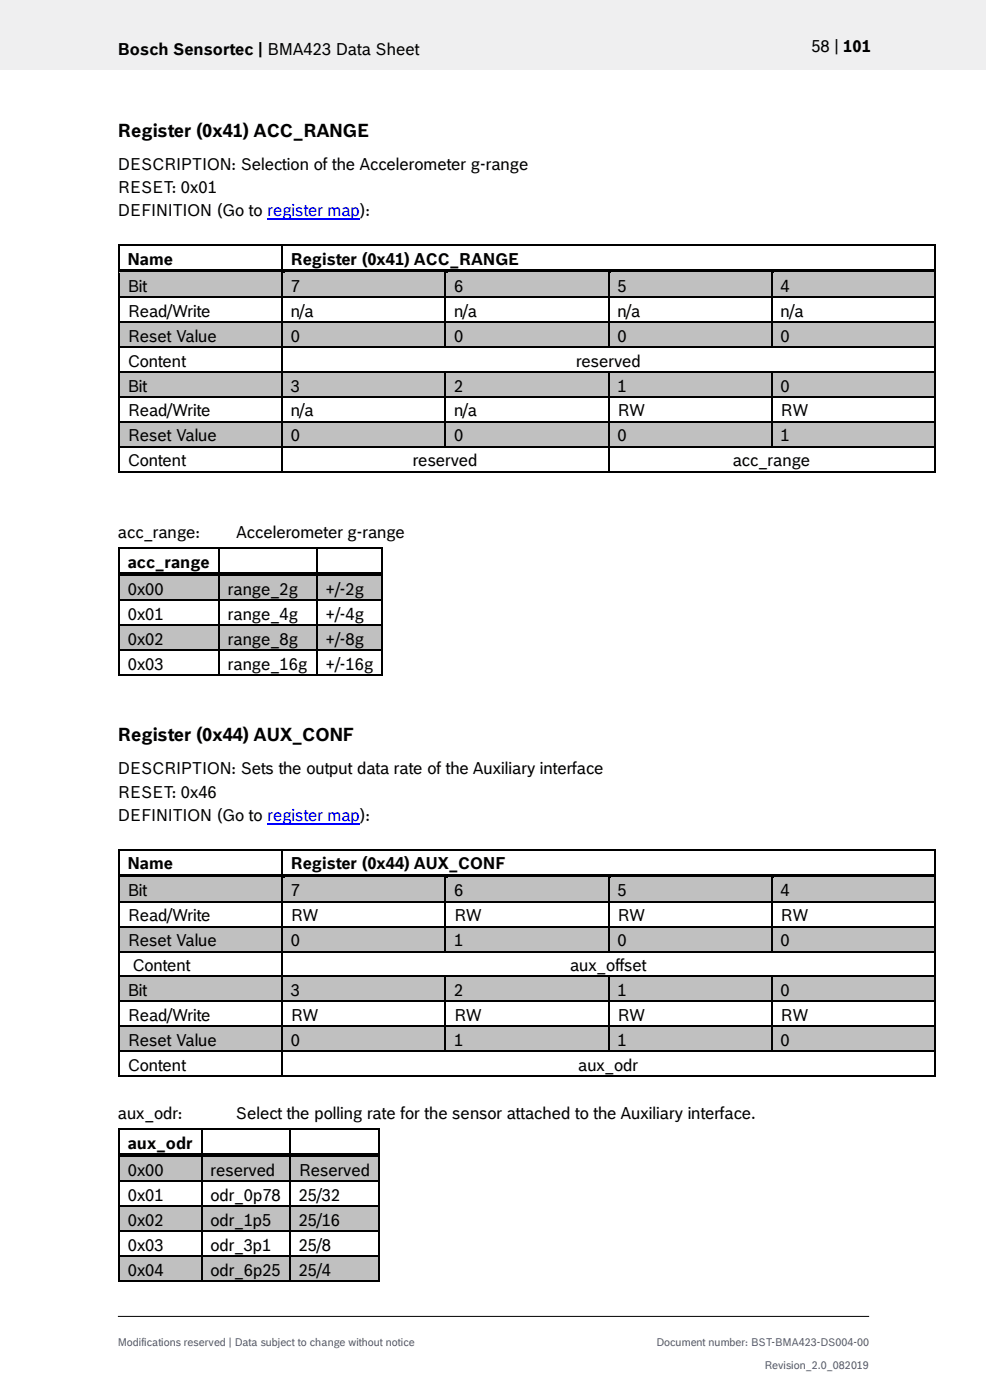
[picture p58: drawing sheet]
<svg xmlns="http://www.w3.org/2000/svg" width="210mm" height="297mm" viewBox="0 0 210 297" stroke-linecap="round" stroke-linejoin="round" font-family="sans-serif">
<defs><g id="words">
<g font-size="3.9">
<text x="25" y="29">Register (0x41) ACC_RANGE</text>
<text x="25" y="157.2">Register (0x44) AUX_CONF</text>
</g>
<g font-size="3.5">
<text x="25" y="11.6">Bosch Sensortec | BMA423 Data Sheet</text>
<text x="172.1" y="11">58 | 101</text>
<text x="25" y="36">DESCRIPTION: Selection of the Accelerometer g-range</text>
<text x="25" y="41">RESET: 0x01</text>
<text x="25" y="45.9">DEFINITION (Go to register map):</text>
<text x="27.1" y="56.1">Name</text>
<text x="61.7" y="56.1">Register (0x41) ACC_RANGE</text>
<text x="27.1" y="61.9">Bit</text>
<text x="61.7" y="61.9">7</text>
<text x="96.3" y="61.9">6</text>
<text x="131" y="61.9">5</text>
<text x="165.6" y="61.9">4</text>
<text x="27.1" y="67.2">Read/Write</text>
<text x="61.7" y="67.2">n/a</text>
<text x="96.3" y="67.2">n/a</text>
<text x="131" y="67.2">n/a</text>
<text x="165.6" y="67.2">n/a</text>
<text x="27.1" y="72.5">Reset Value</text>
<text x="27.1" y="77.8">Content</text>
<text x="61.7" y="72.5">0</text>
<text x="96.3" y="72.5">0</text>
<text x="122.2" y="77.8">reserved</text>
<text x="131" y="72.5">0</text>
<text x="165.6" y="72.5">0</text>
<text x="27.1" y="83.1">Bit</text>
<text x="61.7" y="83.1">3</text>
<text x="96.3" y="83.1">2</text>
<text x="131" y="83.1">1</text>
<text x="165.6" y="83.1">0</text>
<text x="27.1" y="88.4">Read/Write</text>
<text x="61.7" y="88.4">n/a</text>
<text x="96.3" y="88.4">n/a</text>
<text x="131" y="88.4">RW</text>
<text x="165.6" y="88.4">RW</text>
<text x="27.1" y="93.6">Reset Value</text>
<text x="61.7" y="93.6">0</text>
<text x="96.3" y="93.6">0</text>
<text x="131" y="93.6">0</text>
<text x="165.6" y="93.6">1</text>
<text x="27.1" y="98.9">Content</text>
<text x="87.6" y="98.9">reserved</text>
<text x="155.4" y="98.9">acc_range</text>
<text x="25" y="114.1">acc_range:</text>
<text x="50" y="114.1">Accelerometer g-range</text>
<text x="27.1" y="120.5">acc_range</text>
<text x="27.1" y="126.2">0x00</text>
<text x="27.1" y="131.5">0x01</text>
<text x="48.4" y="126.2">range_2g</text>
<text x="48.4" y="131.5">range_4g</text>
<text x="69.1" y="126.2">+/-2g</text>
<text x="69.1" y="131.5">+/-4g</text>
<text x="27.1" y="136.8">0x02</text>
<text x="48.4" y="136.8">range_8g</text>
<text x="69.1" y="136.8">+/-8g</text>
<text x="27.1" y="142">0x03</text>
<text x="48.4" y="142">range_16g</text>
<text x="69.1" y="142">+/-16g</text>
<text x="25" y="164.3">DESCRIPTION: Sets the output data rate of the Auxiliary interface</text>
<text x="25" y="169.2">RESET: 0x46</text>
<text x="25" y="174.2">DEFINITION (Go to register map):</text>
<text x="27.1" y="184.4">Name</text>
<text x="61.7" y="184.4">Register (0x44) AUX_CONF</text>
<text x="27.1" y="190.1">Bit</text>
<text x="61.7" y="190.1">7</text>
<text x="96.3" y="190.1">6</text>
<text x="131" y="190.1">5</text>
<text x="165.6" y="190.1">4</text>
<text x="27.1" y="195.4">Read/Write</text>
<text x="61.7" y="195.4">RW</text>
<text x="96.3" y="195.4">RW</text>
<text x="131" y="195.4">RW</text>
<text x="165.6" y="195.4">RW</text>
<text x="27.1" y="200.7">Reset Value</text>
<text x="61.7" y="200.7">0</text>
<text x="96.3" y="200.7">1</text>
<text x="131" y="200.7">0</text>
<text x="165.6" y="200.7">0</text>
<text x="28.1" y="206">Content</text>
<text x="120.9" y="206">aux_offset</text>
<text x="27.1" y="211.3">Bit</text>
<text x="61.7" y="211.3">3</text>
<text x="96.3" y="211.3">2</text>
<text x="131" y="211.3">1</text>
<text x="165.6" y="211.3">0</text>
<text x="27.1" y="216.6">Read/Write</text>
<text x="27.1" y="221.9">Reset Value</text>
<text x="61.7" y="216.6">RW</text>
<text x="61.7" y="221.9">0</text>
<text x="96.3" y="216.6">RW</text>
<text x="96.3" y="221.9">1</text>
<text x="131" y="216.6">RW</text>
<text x="131" y="221.9">1</text>
<text x="165.6" y="216.6">RW</text>
<text x="165.6" y="221.9">0</text>
<text x="27.1" y="227.2">Content</text>
<text x="122.7" y="227.2">aux_odr</text>
<text x="25" y="237.4">aux_odr:</text>
<text x="50" y="237.4">Select the polling rate for the sensor attached to the Auxiliary interface.</text>
<text x="27.1" y="243.7">aux_odr</text>
<text x="27.1" y="249.5">0x00</text>
<text x="44.7" y="249.5">reserved</text>
<text x="63.4" y="249.5">Reserved</text>
<text x="27.1" y="254.8">0x01</text>
<text x="44.7" y="254.8">odr_0p78</text>
<text x="63.4" y="254.8">25/32</text>
<text x="27.1" y="260.1">0x02</text>
<text x="44.7" y="260.1">odr_1p5</text>
<text x="63.4" y="260.1">25/16</text>
<text x="27.1" y="265.4">0x03</text>
<text x="44.7" y="265.4">odr_3p1</text>
<text x="63.4" y="265.4">25/8</text>
<text x="27.1" y="270.7">0x04</text>
<text x="44.7" y="270.7">odr_6p25</text>
<text x="63.4" y="270.7">25/4</text>
</g>
<g font-size="2.3" fill="#535f6b">
<text x="25" y="285.6">Modifications reserved | Data subject to change without notice</text>
<text x="139.3" y="285.6">Document number: BST-BMA423-DS004-00</text>
<text x="162.2" y="290.5">Revision_2.0_082019</text>
</g>
</g></defs>
<path d="M-.1 0h209.2v14.8h-209.2z" fill-rule="evenodd" fill="#efeff0"/>
<path d="M25 279.3h159.4" fill="none" stroke="#000" stroke-width=".21"/>
<path d="M56.7 46.5h19.7" fill="none" stroke="#00f" stroke-width=".25"/>
<g fill="#000">
<path d="M25 51.8h.4v.4h-.4z" fill-rule="evenodd"/>
<path d="M25 51.8h.4v.4h-.4z" fill-rule="evenodd"/>
<path d="M59.7 51.8h.3v.4h-.3z" fill-rule="evenodd"/>
<path d="M198.2 51.8h.3v.4h-.3z" fill-rule="evenodd"/>
<path d="M198.2 51.8h.3v.4h-.3z" fill-rule="evenodd"/>
</g>
<path d="M25.2 52.2v4.9M25.4 52h34.3M59.8 52.2v4.9M60 52h138.2M198.3 52.2v4.9" fill="none" stroke="#000" stroke-width=".34"/>
<g fill="#c0c0c0">
<path d="M25.4 57.9h34.2v5h-34.2z" fill-rule="evenodd"/>
<path d="M27.1 57.9h30.8v5h-30.8z" fill-rule="evenodd"/>
<path d="M60 57.9h34.2v5h-34.2z" fill-rule="evenodd"/>
<path d="M61.7 57.9h30.8v5h-30.8z" fill-rule="evenodd"/>
<path d="M94.6 57.9h34.3v5h-34.3z" fill-rule="evenodd"/>
<path d="M96.3 57.9h30.9v5h-30.9z" fill-rule="evenodd"/>
<path d="M129.2 57.9h34.3v5h-34.3z" fill-rule="evenodd"/>
<path d="M131 57.9h30.8v5h-30.8z" fill-rule="evenodd"/>
<path d="M163.9 57.9h34.3v5h-34.3z" fill-rule="evenodd"/>
<path d="M165.6 57.9h30.8v5h-30.8z" fill-rule="evenodd"/>
</g>
<g fill="#000">
<path d="M25 57.1h.4v.8h-.4z" fill-rule="evenodd"/>
<path d="M25.4 57.1h34.3v.8h-34.3z" fill-rule="evenodd"/>
</g>
<path d="M25.4 57.9h34.3" fill="none" stroke="#c0c0c0" stroke-width=".21"/>
<path d="M60 57.9h.4z" fill-rule="evenodd" fill="#c0c0c0"/>
<g fill="#000">
<path d="M59.7 57.9h.3z" fill-rule="evenodd"/>
<path d="M59.7 57.1h.7v.8h-.7z" fill-rule="evenodd"/>
<path d="M60.4 57.1h33.9v.8h-33.9z" fill-rule="evenodd"/>
</g>
<path d="M60.4 57.9h33.9" fill="none" stroke="#c0c0c0" stroke-width=".21"/>
<path d="M94.6 57.9h.5z" fill-rule="evenodd" fill="#c0c0c0"/>
<g fill="#000">
<path d="M94.3 57.9h.3z" fill-rule="evenodd"/>
<path d="M94.3 57.1h.8v.8h-.8z" fill-rule="evenodd"/>
<path d="M95.1 57.1h33.8v.8h-33.8z" fill-rule="evenodd"/>
</g>
<path d="M95.1 57.9h33.8" fill="none" stroke="#c0c0c0" stroke-width=".21"/>
<path d="M129.3 57.9h.4z" fill-rule="evenodd" fill="#c0c0c0"/>
<g fill="#000">
<path d="M128.9 57.9h.4z" fill-rule="evenodd"/>
<path d="M128.9 57.1h.8v.8h-.8z" fill-rule="evenodd"/>
<path d="M129.7 57.1h33.8v.8h-33.8z" fill-rule="evenodd"/>
</g>
<path d="M129.7 57.9h33.8" fill="none" stroke="#c0c0c0" stroke-width=".21"/>
<path d="M163.9 57.9h.4z" fill-rule="evenodd" fill="#c0c0c0"/>
<g fill="#000">
<path d="M163.5 57.9h.4z" fill-rule="evenodd"/>
<path d="M163.5 57.1h.8v.8h-.8z" fill-rule="evenodd"/>
<path d="M164.3 57.1h33.9v.8h-33.9z" fill-rule="evenodd"/>
<path d="M198.2 57.1h.3v.8h-.3z" fill-rule="evenodd"/>
<path d="M25 62.9h.4v.3h-.4z" fill-rule="evenodd"/>
<path d="M59.7 62.9h.3v.3h-.3z" fill-rule="evenodd"/>
<path d="M94.3 62.9h.3v.3h-.3z" fill-rule="evenodd"/>
<path d="M128.9 62.9h.4v.3h-.4z" fill-rule="evenodd"/>
<path d="M163.5 62.9h.4v.3h-.4z" fill-rule="evenodd"/>
<path d="M198.2 62.9h.3v.3h-.3z" fill-rule="evenodd"/>
</g>
<path d="M164.3 57.9h33.9" fill="none" stroke="#c0c0c0" stroke-width=".21"/>
<g fill="none" stroke="#000" stroke-width=".34">
<path d="M25.2 57.9v5M59.8 57.9v5M94.5 57.9v5M129.1 57.9v5M163.7 57.9v5M198.3 57.9v5M25.2 63.2v5M25.4 63h34.3M59.8 63.2v5M60 63h34.3M94.5 63.2v5M94.6 63h34.3"/>
<path d="M129.1 63.2v5M129.3 63h34.2M163.7 63.2v5M163.9 63h34.3M198.3 63.2v5"/>
</g>
<g fill="#c0c0c0">
<path d="M25.4 68.5h34.2v5h-34.2z" fill-rule="evenodd"/>
<path d="M27.1 68.5h30.8v5h-30.8z" fill-rule="evenodd"/>
<path d="M60 68.5h34.2v5h-34.2z" fill-rule="evenodd"/>
<path d="M61.7 68.5h30.8v5h-30.8z" fill-rule="evenodd"/>
<path d="M94.6 68.5h34.3v5h-34.3z" fill-rule="evenodd"/>
<path d="M96.3 68.5h30.9v5h-30.9z" fill-rule="evenodd"/>
<path d="M129.2 68.5h34.3v5h-34.3z" fill-rule="evenodd"/>
<path d="M131 68.5h30.8v5h-30.8z" fill-rule="evenodd"/>
<path d="M163.9 68.5h34.3v5h-34.3z" fill-rule="evenodd"/>
<path d="M165.6 68.5h30.8v5h-30.8z" fill-rule="evenodd"/>
</g>
<g fill="#000">
<path d="M25 68.2h.4v.3h-.4z" fill-rule="evenodd"/>
<path d="M25 73.5h.4v.3h-.4z" fill-rule="evenodd"/>
<path d="M59.7 68.2h.3v.3h-.3z" fill-rule="evenodd"/>
<path d="M59.7 73.5h.3v.3h-.3z" fill-rule="evenodd"/>
<path d="M94.3 68.2h.3v.3h-.3z" fill-rule="evenodd"/>
<path d="M94.3 73.5h.3v.3h-.3z" fill-rule="evenodd"/>
<path d="M128.9 68.2h.4v.3h-.4z" fill-rule="evenodd"/>
<path d="M128.9 73.5h.4v.3h-.4z" fill-rule="evenodd"/>
<path d="M163.5 68.2h.4v.3h-.4z" fill-rule="evenodd"/>
<path d="M163.5 73.5h.4v.3h-.4z" fill-rule="evenodd"/>
<path d="M198.2 68.2h.3v.3h-.3z" fill-rule="evenodd"/>
<path d="M198.2 73.5h.3v.3h-.3z" fill-rule="evenodd"/>
</g>
<g fill="none" stroke="#000" stroke-width=".34">
<path d="M25.2 68.5v5M25.2 73.8v4.9M25.4 68.3h34.3M25.4 73.6h34.3M59.8 68.5v5M59.8 73.8v4.9M60 68.3h34.3M60 73.6h34.3M94.5 68.5v5M94.6 68.3h34.3M94.6 73.6h34.3M129.1 68.5v5"/>
<path d="M129.3 68.3h34.2M129.3 73.6h34.2M163.7 68.5v5M163.9 68.3h34.3M163.9 73.6h34.3M198.3 68.5v5M198.3 73.8v4.9"/>
</g>
<g fill="#c0c0c0">
<path d="M25.4 79.1h34.2v4.9h-34.2z" fill-rule="evenodd"/>
<path d="M27.1 79.1h30.8v4.9h-30.8z" fill-rule="evenodd"/>
<path d="M60 79.1h34.2v4.9h-34.2z" fill-rule="evenodd"/>
<path d="M61.7 79.1h30.8v4.9h-30.8z" fill-rule="evenodd"/>
<path d="M94.6 79.1h34.3v4.9h-34.3z" fill-rule="evenodd"/>
<path d="M96.3 79.1h30.9v4.9h-30.9z" fill-rule="evenodd"/>
<path d="M129.2 79.1h34.3v4.9h-34.3z" fill-rule="evenodd"/>
<path d="M131 79.1h30.8v4.9h-30.8z" fill-rule="evenodd"/>
<path d="M163.9 79.1h34.3v4.9h-34.3z" fill-rule="evenodd"/>
<path d="M165.6 79.1h30.8v4.9h-30.8z" fill-rule="evenodd"/>
</g>
<g fill="#000">
<path d="M25 78.7h.4v.4h-.4z" fill-rule="evenodd"/>
<path d="M59.7 78.7h.3v.4h-.3z" fill-rule="evenodd"/>
<path d="M94.3 78.7h.3v.4h-.3z" fill-rule="evenodd"/>
<path d="M128.9 78.7h.4v.4h-.4z" fill-rule="evenodd"/>
<path d="M163.5 78.7h.4v.4h-.4z" fill-rule="evenodd"/>
<path d="M198.2 78.7h.3v.4h-.3z" fill-rule="evenodd"/>
<path d="M25 84h.4v.4h-.4z" fill-rule="evenodd"/>
<path d="M59.7 84h.3v.4h-.3z" fill-rule="evenodd"/>
<path d="M94.3 84h.3v.4h-.3z" fill-rule="evenodd"/>
<path d="M128.9 84h.4v.4h-.4z" fill-rule="evenodd"/>
<path d="M163.5 84h.4v.4h-.4z" fill-rule="evenodd"/>
<path d="M198.2 84h.3v.4h-.3z" fill-rule="evenodd"/>
</g>
<g fill="none" stroke="#000" stroke-width=".34">
<path d="M25.2 79.1v4.9M25.4 78.9h34.3M59.8 79.1v4.9M60 78.9h34.3M94.5 79.1v4.9M94.6 78.9h34.3M129.1 79.1v4.9M129.3 78.9h34.2M163.7 79.1v4.9M163.9 78.9h34.3M198.3 79.1v4.9M25.2 84.4v4.9"/>
<path d="M25.4 84.2h34.3M59.8 84.4v4.9M60 84.2h34.3M94.5 84.4v4.9M94.6 84.2h34.3M129.1 84.4v4.9M129.3 84.2h34.2M163.7 84.4v4.9M163.9 84.2h34.3M198.3 84.4v4.9"/>
</g>
<g fill="#c0c0c0">
<path d="M25.4 89.7h34.2v4.9h-34.2z" fill-rule="evenodd"/>
<path d="M27.1 89.7h30.8v4.9h-30.8z" fill-rule="evenodd"/>
<path d="M60 89.7h34.2v4.9h-34.2z" fill-rule="evenodd"/>
<path d="M61.7 89.7h30.8v4.9h-30.8z" fill-rule="evenodd"/>
<path d="M94.6 89.7h34.3v4.9h-34.3z" fill-rule="evenodd"/>
<path d="M96.3 89.7h30.9v4.9h-30.9z" fill-rule="evenodd"/>
<path d="M129.2 89.7h34.3v4.9h-34.3z" fill-rule="evenodd"/>
<path d="M131 89.7h30.8v4.9h-30.8z" fill-rule="evenodd"/>
<path d="M163.9 89.7h34.3v4.9h-34.3z" fill-rule="evenodd"/>
<path d="M165.6 89.7h30.8v4.9h-30.8z" fill-rule="evenodd"/>
</g>
<g fill="#000">
<path d="M25 89.3h.4v.4h-.4z" fill-rule="evenodd"/>
<path d="M25 94.6h.4v.4h-.4z" fill-rule="evenodd"/>
<path d="M59.7 89.3h.3v.4h-.3z" fill-rule="evenodd"/>
<path d="M59.7 94.6h.3v.4h-.3z" fill-rule="evenodd"/>
<path d="M94.3 89.3h.3v.4h-.3z" fill-rule="evenodd"/>
<path d="M94.3 94.6h.3v.4h-.3z" fill-rule="evenodd"/>
<path d="M128.9 89.3h.4v.4h-.4z" fill-rule="evenodd"/>
<path d="M128.9 94.6h.4v.4h-.4z" fill-rule="evenodd"/>
<path d="M163.5 89.3h.4v.4h-.4z" fill-rule="evenodd"/>
<path d="M163.5 94.6h.4v.4h-.4z" fill-rule="evenodd"/>
<path d="M198.2 89.3h.3v.4h-.3z" fill-rule="evenodd"/>
<path d="M198.2 94.6h.3v.4h-.3z" fill-rule="evenodd"/>
<path d="M25 99.9h.4v.4h-.4z" fill-rule="evenodd"/>
<path d="M25 99.9h.4v.4h-.4z" fill-rule="evenodd"/>
<path d="M25 116.1h.4v.4h-.4z" fill-rule="evenodd"/>
<path d="M25 116.1h.4v.4h-.4z" fill-rule="evenodd"/>
<path d="M46.3 116.1h.4v.4h-.4z" fill-rule="evenodd"/>
<path d="M59.7 99.9h.3v.4h-.3z" fill-rule="evenodd"/>
<path d="M67 116.1h.3v.4h-.3z" fill-rule="evenodd"/>
<path d="M80.9 116.1h.4v.4h-.4z" fill-rule="evenodd"/>
<path d="M80.9 116.1h.4v.4h-.4z" fill-rule="evenodd"/>
<path d="M128.9 99.9h.4v.4h-.4z" fill-rule="evenodd"/>
<path d="M198.2 99.9h.3v.4h-.3z" fill-rule="evenodd"/>
<path d="M198.2 99.9h.3v.4h-.3z" fill-rule="evenodd"/>
</g>
<g fill="none" stroke="#000" stroke-width=".34">
<path d="M25.2 89.7v4.9M25.2 95v4.9M25.4 89.5h34.3M25.4 94.8h34.3M59.8 89.7v4.9M59.8 95v4.9M60 89.5h34.3M60 94.8h34.3M94.5 89.7v4.9M94.6 89.5h34.3M94.6 94.8h34.3M129.1 89.7v4.9"/>
<path d="M129.1 95v4.9M129.3 89.5h34.2M129.3 94.8h34.2M163.7 89.7v4.9M163.9 89.5h34.3M163.9 94.8h34.3M198.3 89.7v4.9M198.3 95v4.9M25.2 116.5v4.9M25.4 100.1h34.3M25.4 116.3h20.9M46.5 116.5v4.9"/>
<path d="M46.7 116.3h20.3M60 100.1h68.9M67.1 116.5v4.9M67.3 116.3h13.6M81.1 116.5v4.9M129.3 100.1h68.9"/>
</g>
<g fill="#c0c0c0">
<path d="M25.4 122.2h20.9v4.9h-20.9z" fill-rule="evenodd"/>
<path d="M27.1 122.2h17.4v4.9h-17.4z" fill-rule="evenodd"/>
<path d="M46.7 122.2h20.3v4.9h-20.3z" fill-rule="evenodd"/>
<path d="M48.4 122.2h16.8v4.9h-16.8z" fill-rule="evenodd"/>
<path d="M67.3 122.2h13.6v4.9h-13.6z" fill-rule="evenodd"/>
<path d="M69.1 122.2h10.1v4.9h-10.1z" fill-rule="evenodd"/>
</g>
<g fill="#000">
<path d="M25 121.4h.4v.8h-.4z" fill-rule="evenodd"/>
<path d="M25.4 121.4h20.9v.8h-20.9z" fill-rule="evenodd"/>
</g>
<path d="M25.4 122.2h20.9" fill="none" stroke="#c0c0c0" stroke-width=".21"/>
<path d="M46.7 122.2h.4z" fill-rule="evenodd" fill="#c0c0c0"/>
<g fill="#000">
<path d="M46.3 122.2h.4z" fill-rule="evenodd"/>
<path d="M46.3 121.4h.8v.8h-.8z" fill-rule="evenodd"/>
<path d="M47.1 121.4h19.9v.8h-19.9z" fill-rule="evenodd"/>
</g>
<path d="M47.1 122.2h19.9" fill="none" stroke="#c0c0c0" stroke-width=".21"/>
<path d="M67.3 122.2h.4z" fill-rule="evenodd" fill="#c0c0c0"/>
<g fill="#000">
<path d="M25 127.1h.4v.4h-.4z" fill-rule="evenodd"/>
<path d="M46.3 127.1h.4v.4h-.4z" fill-rule="evenodd"/>
<path d="M67 122.2h.3z" fill-rule="evenodd"/>
<path d="M67 121.4h.7v.8h-.7z" fill-rule="evenodd"/>
<path d="M67 127.1h.3v.4h-.3z" fill-rule="evenodd"/>
<path d="M67.7 121.4h13.2v.8h-13.2z" fill-rule="evenodd"/>
<path d="M80.9 121.4h.4v.8h-.4z" fill-rule="evenodd"/>
<path d="M80.9 127.1h.4v.4h-.4z" fill-rule="evenodd"/>
</g>
<path d="M67.7 122.2h13.2" fill="none" stroke="#c0c0c0" stroke-width=".21"/>
<path d="M25.2 122.2v4.9M25.2 127.5v4.9M25.4 127.3h20.9M46.5 122.2v4.9M46.5 127.5v4.9M46.7 127.3h20.3M67.1 122.2v4.9M67.1 127.5v4.9M67.3 127.3h13.6M81.1 122.2v4.9M81.1 127.5v4.9" fill="none" stroke="#000" stroke-width=".34"/>
<g fill="#c0c0c0">
<path d="M25.4 132.8h20.9v4.9h-20.9z" fill-rule="evenodd"/>
<path d="M27.1 132.8h17.4v4.9h-17.4z" fill-rule="evenodd"/>
<path d="M46.7 132.8h20.3v4.9h-20.3z" fill-rule="evenodd"/>
<path d="M48.4 132.8h16.8v4.9h-16.8z" fill-rule="evenodd"/>
<path d="M67.3 132.8h13.6v4.9h-13.6z" fill-rule="evenodd"/>
<path d="M69.1 132.8h10.1v4.9h-10.1z" fill-rule="evenodd"/>
</g>
<g fill="#000">
<path d="M25 132.4h.4v.4h-.4z" fill-rule="evenodd"/>
<path d="M25 137.7h.4v.4h-.4z" fill-rule="evenodd"/>
<path d="M46.3 132.4h.4v.4h-.4z" fill-rule="evenodd"/>
<path d="M46.3 137.7h.4v.4h-.4z" fill-rule="evenodd"/>
<path d="M67 132.4h.3v.4h-.3z" fill-rule="evenodd"/>
<path d="M67 137.7h.3v.4h-.3z" fill-rule="evenodd"/>
<path d="M80.9 132.4h.4v.4h-.4z" fill-rule="evenodd"/>
<path d="M80.9 137.7h.4v.4h-.4z" fill-rule="evenodd"/>
<path d="M25 143.1h.4v.3h-.4z" fill-rule="evenodd"/>
<path d="M25 143.1h.4v.3h-.4z" fill-rule="evenodd"/>
<path d="M46.3 143.1h.4v.3h-.4z" fill-rule="evenodd"/>
<path d="M67 143.1h.3v.3h-.3z" fill-rule="evenodd"/>
<path d="M80.9 143.1h.4v.3h-.4z" fill-rule="evenodd"/>
<path d="M80.9 143.1h.4v.3h-.4z" fill-rule="evenodd"/>
<path d="M25 180.1h.4v.3h-.4z" fill-rule="evenodd"/>
<path d="M25 180.1h.4v.3h-.4z" fill-rule="evenodd"/>
<path d="M59.7 180.1h.3v.3h-.3z" fill-rule="evenodd"/>
<path d="M198.2 180.1h.3v.3h-.3z" fill-rule="evenodd"/>
<path d="M198.2 180.1h.3v.3h-.3z" fill-rule="evenodd"/>
</g>
<g fill="none" stroke="#000" stroke-width=".34">
<path d="M25.2 132.8v4.9M25.2 138.1v5M25.4 132.6h20.9M25.4 137.9h20.9M46.5 132.8v4.9M46.5 138.1v5M46.7 132.6h20.3M46.7 137.9h20.3M67.1 132.8v4.9M67.1 138.1v5M67.3 132.6h13.6M67.3 137.9h13.6"/>
<path d="M81.1 132.8v4.9M81.1 138.1v5M25.4 143.2h20.9M46.7 143.2h20.3M67.3 143.2h13.6M25.2 180.4v5M25.4 180.2h34.3M59.8 180.4v5M60 180.2h138.2M198.3 180.4v5"/>
</g>
<path d="M56.7 174.8h19.7" fill="none" stroke="#00f" stroke-width=".25"/>
<g fill="#c0c0c0">
<path d="M25.4 186.2h34.2v4.9h-34.2z" fill-rule="evenodd"/>
<path d="M27.1 186.2h30.8v4.9h-30.8z" fill-rule="evenodd"/>
<path d="M60 186.2h34.2v4.9h-34.2z" fill-rule="evenodd"/>
<path d="M61.7 186.2h30.8v4.9h-30.8z" fill-rule="evenodd"/>
<path d="M94.6 186.2h34.3v4.9h-34.3z" fill-rule="evenodd"/>
<path d="M96.3 186.2h30.9v4.9h-30.9z" fill-rule="evenodd"/>
<path d="M129.2 186.2h34.3v4.9h-34.3z" fill-rule="evenodd"/>
<path d="M131 186.2h30.8v4.9h-30.8z" fill-rule="evenodd"/>
<path d="M163.9 186.2h34.3v4.9h-34.3z" fill-rule="evenodd"/>
<path d="M165.6 186.2h30.8v4.9h-30.8z" fill-rule="evenodd"/>
</g>
<g fill="#000">
<path d="M25 185.4h.4v.8h-.4z" fill-rule="evenodd"/>
<path d="M25.4 185.4h34.3v.7h-34.3z" fill-rule="evenodd"/>
</g>
<path d="M25.4 186.1h34.3" fill="none" stroke="#c0c0c0" stroke-width=".21"/>
<path d="M60 186.1l.4 .1z" fill-rule="evenodd" fill="#c0c0c0"/>
<g fill="#000">
<path d="M59.7 186.1l.3 .1z" fill-rule="evenodd"/>
<path d="M59.7 185.4h.7v.7h-.7z" fill-rule="evenodd"/>
<path d="M60.4 185.4h33.9v.7h-33.9z" fill-rule="evenodd"/>
</g>
<path d="M60.4 186.1h33.9" fill="none" stroke="#c0c0c0" stroke-width=".21"/>
<path d="M94.6 186.1l.5 .1z" fill-rule="evenodd" fill="#c0c0c0"/>
<g fill="#000">
<path d="M94.3 186.1l.3 .1z" fill-rule="evenodd"/>
<path d="M94.3 185.4h.8v.7h-.8z" fill-rule="evenodd"/>
<path d="M95.1 185.4h33.8v.7h-33.8z" fill-rule="evenodd"/>
</g>
<path d="M95.1 186.1h33.8" fill="none" stroke="#c0c0c0" stroke-width=".21"/>
<path d="M129.3 186.1l.4 .1z" fill-rule="evenodd" fill="#c0c0c0"/>
<g fill="#000">
<path d="M128.9 186.1l.4 .1z" fill-rule="evenodd"/>
<path d="M128.9 185.4h.8v.7h-.8z" fill-rule="evenodd"/>
<path d="M129.7 185.4h33.8v.7h-33.8z" fill-rule="evenodd"/>
</g>
<path d="M129.7 186.1h33.8" fill="none" stroke="#c0c0c0" stroke-width=".21"/>
<path d="M163.9 186.1l.4 .1z" fill-rule="evenodd" fill="#c0c0c0"/>
<g fill="#000">
<path d="M25 191.1h.4v.4h-.4z" fill-rule="evenodd"/>
<path d="M59.7 191.1h.3v.4h-.3z" fill-rule="evenodd"/>
<path d="M94.3 191.1h.3v.4h-.3z" fill-rule="evenodd"/>
<path d="M128.9 191.1h.4v.4h-.4z" fill-rule="evenodd"/>
<path d="M163.5 186.1l.4 .1z" fill-rule="evenodd"/>
<path d="M163.5 185.4h.8v.7h-.8z" fill-rule="evenodd"/>
<path d="M163.5 191.1h.4v.4h-.4z" fill-rule="evenodd"/>
<path d="M164.3 185.4h33.9v.7h-33.9z" fill-rule="evenodd"/>
<path d="M198.2 185.4h.3v.8h-.3z" fill-rule="evenodd"/>
<path d="M198.2 191.1h.3v.4h-.3z" fill-rule="evenodd"/>
</g>
<path d="M164.3 186.1h33.9" fill="none" stroke="#c0c0c0" stroke-width=".21"/>
<g fill="none" stroke="#000" stroke-width=".34">
<path d="M25.2 186.2v4.9M25.2 191.5v4.9M25.4 191.3h34.3M59.8 186.2v4.9M59.8 191.5v4.9M60 191.3h34.3M94.5 186.2v4.9M94.5 191.5v4.9M94.6 191.3h34.3M129.1 186.2v4.9M129.1 191.5v4.9M129.3 191.3h34.2"/>
<path d="M163.7 186.2v4.9M163.7 191.5v4.9M163.9 191.3h34.3M198.3 186.2v4.9M198.3 191.5v4.9"/>
</g>
<g fill="#c0c0c0">
<path d="M25.4 196.7h34.2v5h-34.2z" fill-rule="evenodd"/>
<path d="M27.1 196.7h30.8v5h-30.8z" fill-rule="evenodd"/>
<path d="M60 196.7h34.2v5h-34.2z" fill-rule="evenodd"/>
<path d="M61.7 196.7h30.8v5h-30.8z" fill-rule="evenodd"/>
<path d="M94.6 196.7h34.3v5h-34.3z" fill-rule="evenodd"/>
<path d="M96.3 196.7h30.9v5h-30.9z" fill-rule="evenodd"/>
<path d="M129.2 196.7h34.3v5h-34.3z" fill-rule="evenodd"/>
<path d="M131 196.7h30.8v5h-30.8z" fill-rule="evenodd"/>
<path d="M163.9 196.7h34.3v5h-34.3z" fill-rule="evenodd"/>
<path d="M165.6 196.7h30.8v5h-30.8z" fill-rule="evenodd"/>
</g>
<g fill="#000">
<path d="M25 196.4h.4v.3h-.4z" fill-rule="evenodd"/>
<path d="M59.7 196.4h.3v.3h-.3z" fill-rule="evenodd"/>
<path d="M94.3 196.4h.3v.3h-.3z" fill-rule="evenodd"/>
<path d="M128.9 196.4h.4v.3h-.4z" fill-rule="evenodd"/>
<path d="M163.5 196.4h.4v.3h-.4z" fill-rule="evenodd"/>
<path d="M198.2 196.4h.3v.3h-.3z" fill-rule="evenodd"/>
<path d="M25 201.7h.4v.3h-.4z" fill-rule="evenodd"/>
<path d="M59.7 201.7h.3v.3h-.3z" fill-rule="evenodd"/>
<path d="M94.3 201.7h.3v.3h-.3z" fill-rule="evenodd"/>
<path d="M128.9 201.7h.4v.3h-.4z" fill-rule="evenodd"/>
<path d="M163.5 201.7h.4v.3h-.4z" fill-rule="evenodd"/>
<path d="M198.2 201.7h.3v.3h-.3z" fill-rule="evenodd"/>
</g>
<g fill="none" stroke="#000" stroke-width=".34">
<path d="M25.2 196.7v5M25.4 196.6h34.3M59.8 196.7v5M60 196.6h34.3M94.5 196.7v5M94.6 196.6h34.3M129.1 196.7v5M129.3 196.6h34.2M163.7 196.7v5M163.9 196.6h34.3M198.3 196.7v5M25.2 202v5"/>
<path d="M25.4 201.9h34.3M59.8 202v5M60 201.9h34.3M94.6 201.9h34.3M129.3 201.9h34.2M163.9 201.9h34.3M198.3 202v5"/>
</g>
<g fill="#c0c0c0">
<path d="M25.4 207.3h34.2v5h-34.2z" fill-rule="evenodd"/>
<path d="M27.1 207.3h30.8v5h-30.8z" fill-rule="evenodd"/>
<path d="M60 207.3h34.2v5h-34.2z" fill-rule="evenodd"/>
<path d="M61.7 207.3h30.8v5h-30.8z" fill-rule="evenodd"/>
<path d="M94.6 207.3h34.3v5h-34.3z" fill-rule="evenodd"/>
<path d="M96.3 207.3h30.9v5h-30.9z" fill-rule="evenodd"/>
<path d="M129.2 207.3h34.3v5h-34.3z" fill-rule="evenodd"/>
<path d="M131 207.3h30.8v5h-30.8z" fill-rule="evenodd"/>
<path d="M163.9 207.3h34.3v5h-34.3z" fill-rule="evenodd"/>
<path d="M165.6 207.3h30.8v5h-30.8z" fill-rule="evenodd"/>
</g>
<g fill="#000">
<path d="M25 207h.4v.3h-.4z" fill-rule="evenodd"/>
<path d="M25 212.3h.4v.3h-.4z" fill-rule="evenodd"/>
<path d="M59.7 207h.3v.3h-.3z" fill-rule="evenodd"/>
<path d="M59.7 212.3h.3v.3h-.3z" fill-rule="evenodd"/>
<path d="M94.3 207h.3v.3h-.3z" fill-rule="evenodd"/>
<path d="M94.3 212.3h.3v.3h-.3z" fill-rule="evenodd"/>
<path d="M128.9 207h.4v.3h-.4z" fill-rule="evenodd"/>
<path d="M128.9 212.3h.4v.3h-.4z" fill-rule="evenodd"/>
<path d="M163.5 207h.4v.3h-.4z" fill-rule="evenodd"/>
<path d="M163.5 212.3h.4v.3h-.4z" fill-rule="evenodd"/>
<path d="M198.2 207h.3v.3h-.3z" fill-rule="evenodd"/>
<path d="M198.2 212.3h.3v.3h-.3z" fill-rule="evenodd"/>
</g>
<g fill="none" stroke="#000" stroke-width=".34">
<path d="M25.2 207.3v5M25.2 212.6v5M25.4 207.2h34.3M25.4 212.5h34.3M59.8 207.3v5M59.8 212.6v5M60 207.2h34.3M60 212.5h34.3M94.5 207.3v5M94.5 212.6v5M94.6 207.2h34.3M94.6 212.5h34.3"/>
<path d="M129.1 207.3v5M129.1 212.6v5M129.3 207.2h34.2M129.3 212.5h34.2M163.7 207.3v5M163.7 212.6v5M163.9 207.2h34.3M163.9 212.5h34.3M198.3 207.3v5M198.3 212.6v5"/>
</g>
<g fill="#c0c0c0">
<path d="M25.4 217.9h34.2v5h-34.2z" fill-rule="evenodd"/>
<path d="M27.1 217.9h30.8v5h-30.8z" fill-rule="evenodd"/>
<path d="M60 217.9h34.2v5h-34.2z" fill-rule="evenodd"/>
<path d="M61.7 217.9h30.8v5h-30.8z" fill-rule="evenodd"/>
<path d="M94.6 217.9h34.3v5h-34.3z" fill-rule="evenodd"/>
<path d="M96.3 217.9h30.9v5h-30.9z" fill-rule="evenodd"/>
<path d="M129.2 217.9h34.3v5h-34.3z" fill-rule="evenodd"/>
<path d="M131 217.9h30.8v5h-30.8z" fill-rule="evenodd"/>
<path d="M163.9 217.9h34.3v5h-34.3z" fill-rule="evenodd"/>
<path d="M165.6 217.9h30.8v5h-30.8z" fill-rule="evenodd"/>
</g>
<g fill="#000">
<path d="M25 217.6h.4v.3h-.4z" fill-rule="evenodd"/>
<path d="M59.7 217.6h.3v.3h-.3z" fill-rule="evenodd"/>
<path d="M94.3 217.6h.3v.3h-.3z" fill-rule="evenodd"/>
<path d="M128.9 217.6h.4v.3h-.4z" fill-rule="evenodd"/>
<path d="M163.5 217.6h.4v.3h-.4z" fill-rule="evenodd"/>
<path d="M198.2 217.6h.3v.3h-.3z" fill-rule="evenodd"/>
<path d="M25 222.9h.4v.3h-.4z" fill-rule="evenodd"/>
<path d="M25 228.2h.4v.3h-.4z" fill-rule="evenodd"/>
<path d="M25 228.2h.4v.3h-.4z" fill-rule="evenodd"/>
<path d="M25 239.4h.4v.4h-.4z" fill-rule="evenodd"/>
<path d="M25 239.4h.4v.4h-.4z" fill-rule="evenodd"/>
<path d="M42.6 239.4h.3v.4h-.3z" fill-rule="evenodd"/>
<path d="M59.7 222.9h.3v.3h-.3z" fill-rule="evenodd"/>
<path d="M59.7 228.2h.3v.3h-.3z" fill-rule="evenodd"/>
<path d="M61.3 239.4h.3v.4h-.3z" fill-rule="evenodd"/>
<path d="M80.2 239.4h.4v.4h-.4z" fill-rule="evenodd"/>
<path d="M80.2 239.4h.4v.4h-.4z" fill-rule="evenodd"/>
<path d="M94.3 222.9h.3v.3h-.3z" fill-rule="evenodd"/>
<path d="M128.9 222.9h.4v.3h-.4z" fill-rule="evenodd"/>
<path d="M163.5 222.9h.4v.3h-.4z" fill-rule="evenodd"/>
<path d="M198.2 222.9h.3v.3h-.3z" fill-rule="evenodd"/>
<path d="M198.2 228.2h.3v.3h-.3z" fill-rule="evenodd"/>
<path d="M198.2 228.2h.3v.3h-.3z" fill-rule="evenodd"/>
</g>
<g fill="none" stroke="#000" stroke-width=".34">
<path d="M25.2 217.9v5M25.4 217.7h34.3M59.8 217.9v5M60 217.7h34.3M94.5 217.9v5M94.6 217.7h34.3M129.1 217.9v5M129.3 217.7h34.2M163.7 217.9v5M163.9 217.7h34.3M198.3 217.9v5M25.2 223.2v5"/>
<path d="M25.2 239.8v4.9M25.4 223h34.3M25.4 228.3h34.3M25.4 239.6h17.2M42.8 239.8v4.9M42.9 239.6h18.4M59.8 223.2v5M60 223h34.3M60 228.3h138.2M61.5 239.8v4.9M61.6 239.6h18.6M80.4 239.8v4.9"/>
<path d="M94.6 223h34.3M129.3 223h34.2M163.9 223h34.3M198.3 223.2v5"/>
</g>
<g fill="#c0c0c0">
<path d="M25.4 245.5h17.2v5h-17.2z" fill-rule="evenodd"/>
<path d="M27.1 245.5h13.8v5h-13.8z" fill-rule="evenodd"/>
<path d="M42.9 245.5h18.4v5h-18.4z" fill-rule="evenodd"/>
<path d="M44.7 245.5h14.9v5h-14.9z" fill-rule="evenodd"/>
<path d="M61.6 245.5h18.6v5h-18.6z" fill-rule="evenodd"/>
<path d="M63.4 245.5h15.1v5h-15.1z" fill-rule="evenodd"/>
</g>
<g fill="#000">
<path d="M25 244.7h.4v.8h-.4z" fill-rule="evenodd"/>
<path d="M25.4 244.7h17.2v.8h-17.2z" fill-rule="evenodd"/>
</g>
<path d="M25.4 245.5h17.2" fill="none" stroke="#c0c0c0" stroke-width=".21"/>
<path d="M42.9 245.5h.5z" fill-rule="evenodd" fill="#c0c0c0"/>
<g fill="#000">
<path d="M42.6 245.5h.3z" fill-rule="evenodd"/>
<path d="M42.6 244.7h.8v.8h-.8z" fill-rule="evenodd"/>
<path d="M43.4 244.7h17.9v.8h-17.9z" fill-rule="evenodd"/>
</g>
<path d="M43.4 245.5h17.9" fill="none" stroke="#c0c0c0" stroke-width=".21"/>
<path d="M61.6 245.5h.5z" fill-rule="evenodd" fill="#c0c0c0"/>
<g fill="#000">
<path d="M25 250.5h.4v.3h-.4z" fill-rule="evenodd"/>
<path d="M42.6 250.5h.3v.3h-.3z" fill-rule="evenodd"/>
<path d="M61.3 245.5h.3z" fill-rule="evenodd"/>
<path d="M61.3 244.7h.8v.8h-.8z" fill-rule="evenodd"/>
<path d="M61.3 250.5h.3v.3h-.3z" fill-rule="evenodd"/>
<path d="M62.1 244.7h18.1v.8h-18.1z" fill-rule="evenodd"/>
<path d="M80.2 244.7h.4v.8h-.4z" fill-rule="evenodd"/>
<path d="M80.2 250.5h.4v.3h-.4z" fill-rule="evenodd"/>
</g>
<path d="M62.1 245.5h18.1" fill="none" stroke="#c0c0c0" stroke-width=".21"/>
<path d="M25.2 245.5v5M25.2 250.8v5M25.4 250.6h17.2M42.8 245.5v5M42.8 250.8v5M42.9 250.6h18.4M61.5 245.5v5M61.5 250.8v5M61.6 250.6h18.6M80.4 245.5v5M80.4 250.8v5" fill="none" stroke="#000" stroke-width=".34"/>
<g fill="#c0c0c0">
<path d="M25.4 256.1h17.2v5h-17.2z" fill-rule="evenodd"/>
<path d="M27.1 256.1h13.8v5h-13.8z" fill-rule="evenodd"/>
<path d="M42.9 256.1h18.4v5h-18.4z" fill-rule="evenodd"/>
<path d="M44.7 256.1h14.9v5h-14.9z" fill-rule="evenodd"/>
<path d="M61.6 256.1h18.6v5h-18.6z" fill-rule="evenodd"/>
<path d="M63.4 256.1h15.1v5h-15.1z" fill-rule="evenodd"/>
</g>
<g fill="#000">
<path d="M25 255.8h.4v.3h-.4z" fill-rule="evenodd"/>
<path d="M42.6 255.8h.3v.3h-.3z" fill-rule="evenodd"/>
<path d="M61.3 255.8h.3v.3h-.3z" fill-rule="evenodd"/>
<path d="M80.2 255.8h.4v.3h-.4z" fill-rule="evenodd"/>
<path d="M25 261.1h.4v.3h-.4z" fill-rule="evenodd"/>
<path d="M42.6 261.1h.3v.3h-.3z" fill-rule="evenodd"/>
<path d="M61.3 261.1h.3v.3h-.3z" fill-rule="evenodd"/>
<path d="M80.2 261.1h.4v.3h-.4z" fill-rule="evenodd"/>
</g>
<g fill="none" stroke="#000" stroke-width=".34">
<path d="M25.2 256.1v5M25.4 255.9h17.2M42.8 256.1v5M42.9 255.9h18.4M61.5 256.1v5M61.6 255.9h18.6M80.4 256.1v5M25.2 261.4v5M25.4 261.2h17.2M42.8 261.4v5M42.9 261.2h18.4M61.5 261.4v5"/>
<path d="M61.6 261.2h18.6M80.4 261.4v5"/>
</g>
<g fill="#c0c0c0">
<path d="M25.4 266.7h17.2v4.9h-17.2z" fill-rule="evenodd"/>
<path d="M27.1 266.7h13.8v4.9h-13.8z" fill-rule="evenodd"/>
<path d="M42.9 266.7h18.4v4.9h-18.4z" fill-rule="evenodd"/>
<path d="M44.7 266.7h14.9v4.9h-14.9z" fill-rule="evenodd"/>
<path d="M61.6 266.7h18.6v4.9h-18.6z" fill-rule="evenodd"/>
<path d="M63.4 266.7h15.1v4.9h-15.1z" fill-rule="evenodd"/>
</g>
<g fill="#000">
<path d="M25 266.4h.4v.3h-.4z" fill-rule="evenodd"/>
<path d="M25 271.6h.4v.4h-.4z" fill-rule="evenodd"/>
<path d="M25 271.6h.4v.4h-.4z" fill-rule="evenodd"/>
<path d="M42.6 266.4h.3v.3h-.3z" fill-rule="evenodd"/>
<path d="M42.6 271.6h.3v.4h-.3z" fill-rule="evenodd"/>
<path d="M61.3 266.4h.3v.3h-.3z" fill-rule="evenodd"/>
<path d="M61.3 271.6h.3v.4h-.3z" fill-rule="evenodd"/>
<path d="M80.2 266.4h.4v.3h-.4z" fill-rule="evenodd"/>
<path d="M80.2 271.6h.4v.4h-.4z" fill-rule="evenodd"/>
<path d="M80.2 271.6h.4v.4h-.4z" fill-rule="evenodd"/>
</g>
<path d="M25.2 266.7v4.9M25.4 266.5h17.2M25.4 271.8h17.2M42.8 266.7v4.9M42.9 266.5h18.4M42.9 271.8h18.4M61.5 266.7v4.9M61.6 266.5h18.6M61.6 271.8h18.6M80.4 266.7v4.9" fill="none" stroke="#000" stroke-width=".34"/>
<use href="#words"/>
</svg>
